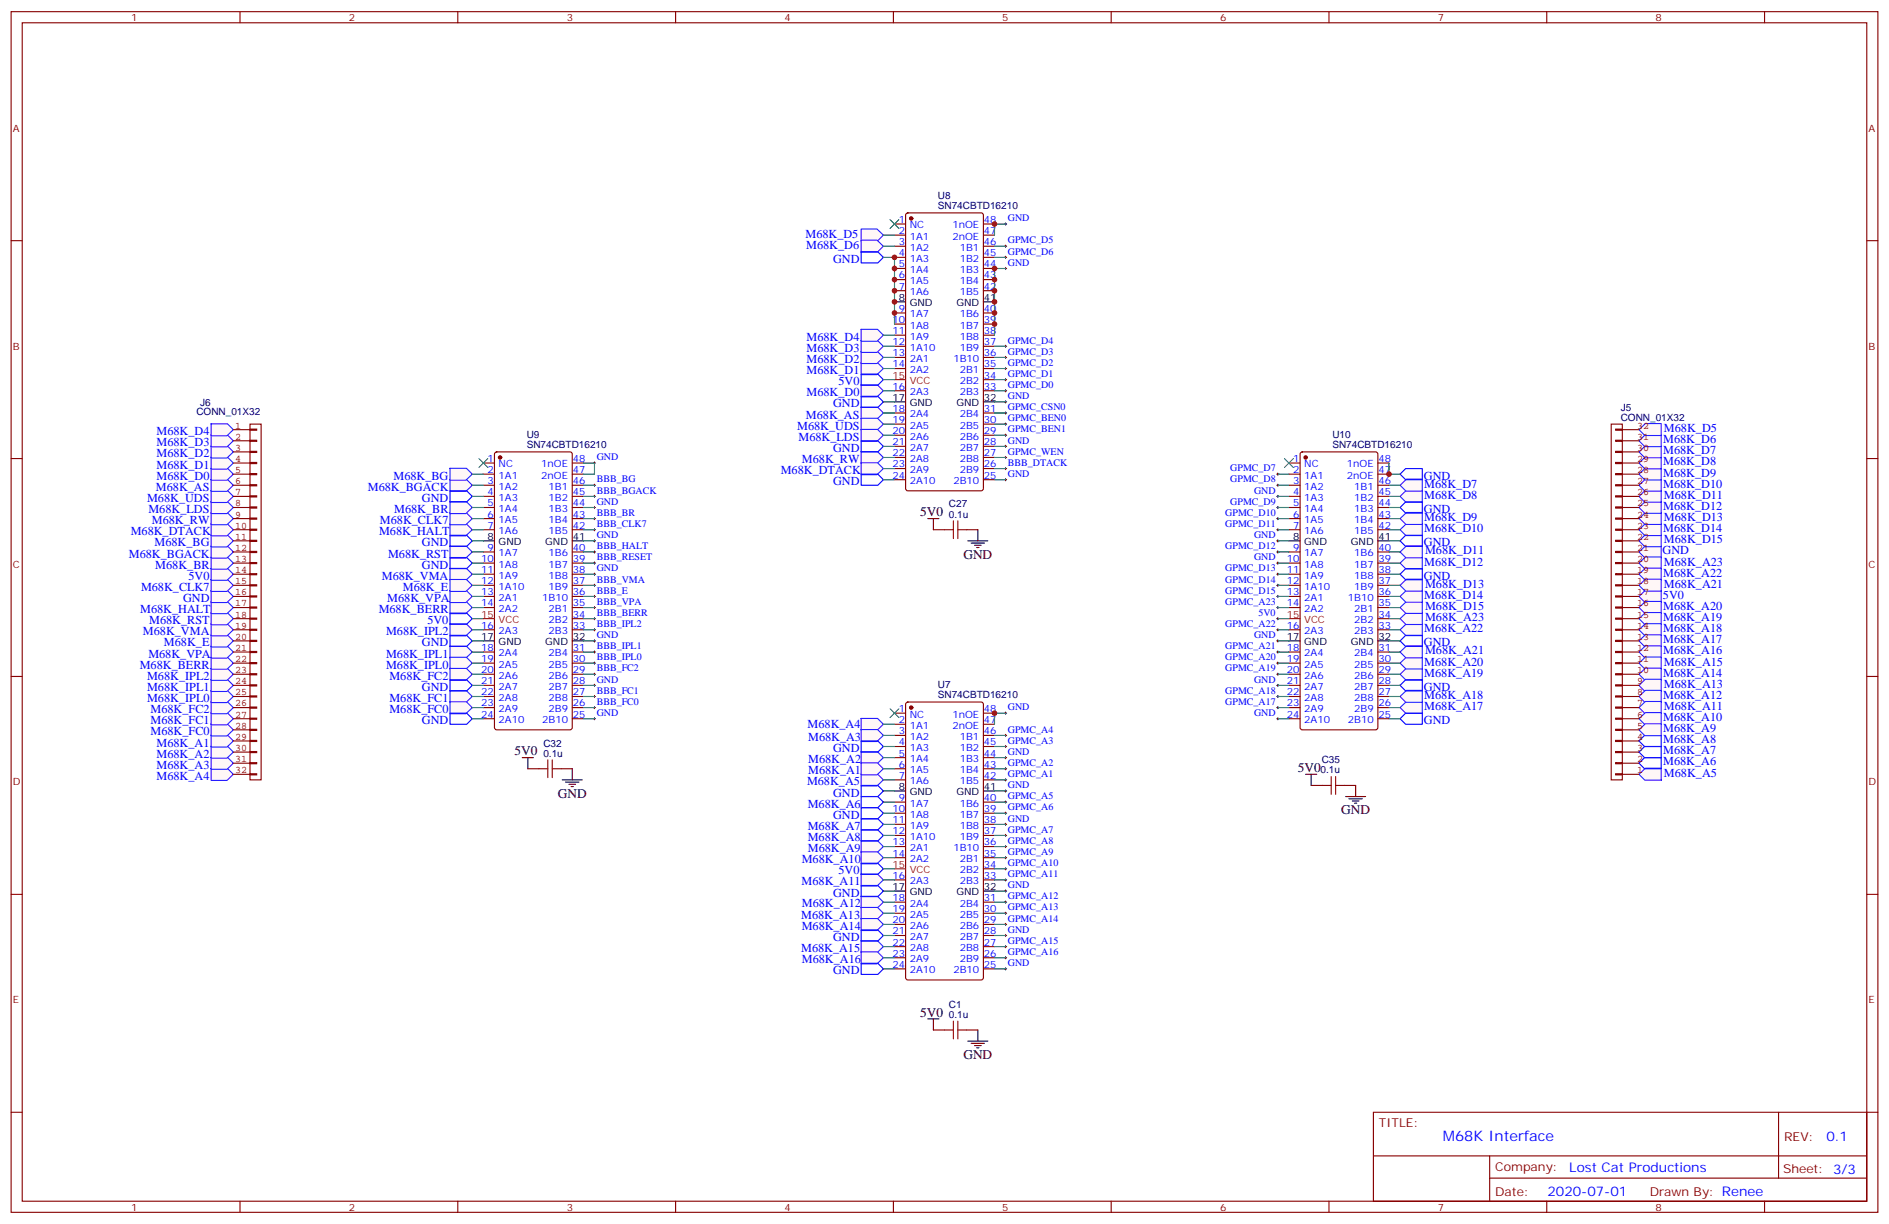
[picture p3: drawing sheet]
<svg xmlns="http://www.w3.org/2000/svg" width="600mm" height="388mm" viewBox="0 0 600 388" stroke-linecap="round" stroke-linejoin="round" font-family="sans-serif">
<defs><g id="words">
<text font-size="4.6" fill="#00f" x="458.1" y="362">M68K Interface</text>
<g font-size="4.2">
<text x="292.1" y="163.9">5V0</text>
<text x="305.9" y="177.3">GND</text>
<text x="163.3" y="239.7">5V0</text>
<text x="412" y="245">5V0</text>
<text x="177.1" y="253.1">GND</text>
<text x="425.8" y="258.4">GND</text>
<text x="292.1" y="322.6">5V0</text>
<text x="305.9" y="336">GND</text>
</g>
<g font-size="4.2" fill="#00f">
<text x="579.8" y="362.2">0.1</text>
<text x="498.2" y="371.8">Lost Cat Productions</text>
<text x="491.3" y="379.6">2020-07-01</text>
</g>
<g font-size="3.9" fill="#00f">
<text x="255.7" y="75.4">M68K_D5</text>
<text x="256" y="78.9">M68K_D6</text>
<text x="264.5" y="83.4">GND</text>
<text x="256.1" y="111.7">M68K_D3</text>
<text x="256.1" y="108.1">M68K_D4</text>
<text x="256.1" y="118.7">M68K_D1</text>
<text x="256.1" y="115.2">M68K_D2</text>
<text x="256.1" y="125.8">M68K_D0</text>
<text x="266.2" y="122.2">5V0</text>
<text x="264.5" y="129.3">GND</text>
<text x="253.1" y="136.3">M68K_UDS</text>
<text x="255.9" y="132.8">M68K_AS</text>
<text x="528.3" y="137.1">M68K_D5</text>
<text x="49.7" y="141.6">M68K_D3</text>
<text x="49.7" y="138.1">M68K_D4</text>
<text x="253.5" y="139.9">M68K_LDS</text>
<text x="264.5" y="143.4">GND</text>
<text x="528" y="140.6">M68K_D6</text>
<text x="49.7" y="148.7">M68K_D1</text>
<text x="49.7" y="145.2">M68K_D2</text>
<text x="254.6" y="146.9">M68K_RW</text>
<text x="528" y="147.7">M68K_D8</text>
<text x="528" y="144.2">M68K_D7</text>
<text x="49.5" y="155.8">M68K_AS</text>
<text x="49.7" y="152.2">M68K_D0</text>
<text x="116.8" y="155.8">M68K_BGACK</text>
<text x="124.9" y="152.2">M68K_BG</text>
<text x="247.9" y="150.5">M68K_DTACK</text>
<text x="264.5" y="154">GND</text>
<text x="452.1" y="152.2">GND</text>
<text x="452.2" y="154.7">M68K_D7</text>
<text x="528" y="154.8">M68K_D10</text>
<text x="528" y="151.2">M68K_D9</text>
<text x="46.7" y="159.3">M68K_UDS</text>
<text x="134" y="159.3">GND</text>
<text x="452.2" y="158.3">M68K_D8</text>
<text x="528" y="161.8">M68K_D12</text>
<text x="528.3" y="158.3">M68K_D11</text>
<text x="47.1" y="162.8">M68K_LDS</text>
<text x="48.2" y="166.3">M68K_RW</text>
<text x="120.6" y="166.3">M68K_CLK7</text>
<text x="125.2" y="162.8">M68K_BR</text>
<text x="452.1" y="162.8">GND</text>
<text x="452.2" y="165.3">M68K_D9</text>
<text x="528.3" y="165.3">M68K_D13</text>
<text x="41.5" y="169.9">M68K_DTACK</text>
<text x="49.1" y="173.4">M68K_BG</text>
<text x="120.3" y="169.9">M68K_HALT</text>
<text x="134" y="173.4">GND</text>
<text x="452.1" y="173.4">GND</text>
<text x="452.2" y="168.9">M68K_D10</text>
<text x="528" y="168.9">M68K_D14</text>
<text x="528.3" y="172.4">M68K_D15</text>
<text x="40.9" y="176.9">M68K_BGACK</text>
<text x="123.2" y="176.9">M68K_RST</text>
<text x="452.2" y="179.5">M68K_D12</text>
<text x="452.4" y="175.9">M68K_D11</text>
<text x="527.8" y="175.9">GND</text>
<text x="528.3" y="179.5">M68K_A23</text>
<text x="49.3" y="180.4">M68K_BR</text>
<text x="59.8" y="184">5V0</text>
<text x="121.2" y="184">M68K_VMA</text>
<text x="134" y="180.4">GND</text>
<text x="452.1" y="184">GND</text>
<text x="528" y="183">M68K_A22</text>
<text x="44.8" y="187.5">M68K_CLK7</text>
<text x="58.1" y="191">GND</text>
<text x="122.9" y="191">M68K_VPA</text>
<text x="127.9" y="187.5">M68K_E</text>
<text x="452.2" y="190">M68K_D14</text>
<text x="452.4" y="186.5">M68K_D13</text>
<text x="528" y="190">5V0</text>
<text x="528.3" y="186.5">M68K_A21</text>
<text x="44.5" y="194.6">M68K_HALT</text>
<text x="120.2" y="194.6">M68K_BERR</text>
<text x="452.4" y="197.1">M68K_A23</text>
<text x="452.4" y="193.6">M68K_D15</text>
<text x="528" y="193.6">M68K_A20</text>
<text x="528" y="197.1">M68K_A19</text>
<text x="45.4" y="201.6">M68K_VMA</text>
<text x="47.4" y="198.1">M68K_RST</text>
<text x="122.6" y="201.6">M68K_IPL2</text>
<text x="135.7" y="198.1">5V0</text>
<text x="452.2" y="200.6">M68K_A22</text>
<text x="528" y="200.6">M68K_A18</text>
<text x="47.1" y="208.7">M68K_VPA</text>
<text x="52.1" y="205.1">M68K_E</text>
<text x="122.6" y="208.7">M68K_IPL1</text>
<text x="134" y="205.1">GND</text>
<text x="452.1" y="205.1">GND</text>
<text x="452.4" y="207.7">M68K_A21</text>
<text x="528" y="204.1">M68K_A17</text>
<text x="528" y="207.7">M68K_A16</text>
<text x="44.4" y="212.2">M68K_BERR</text>
<text x="46.7" y="215.7">M68K_IPL2</text>
<text x="122.6" y="212.2">M68K_IPL0</text>
<text x="123.6" y="215.7">M68K_FC2</text>
<text x="452.2" y="214.7">M68K_A19</text>
<text x="452.2" y="211.2">M68K_A20</text>
<text x="528" y="214.7">M68K_A14</text>
<text x="528.3" y="211.2">M68K_A15</text>
<text x="46.7" y="219.3">M68K_IPL1</text>
<text x="134" y="219.3">GND</text>
<text x="452.1" y="219.3">GND</text>
<text x="452.2" y="221.8">M68K_A18</text>
<text x="528" y="221.8">M68K_A12</text>
<text x="528.3" y="218.3">M68K_A13</text>
<text x="46.7" y="222.8">M68K_IPL0</text>
<text x="47.8" y="226.3">M68K_FC2</text>
<text x="123.6" y="222.8">M68K_FC1</text>
<text x="123.6" y="226.3">M68K_FC0</text>
<text x="452.2" y="225.3">M68K_A17</text>
<text x="528.3" y="225.3">M68K_A11</text>
<text x="47.8" y="233.4">M68K_FC0</text>
<text x="47.8" y="229.8">M68K_FC1</text>
<text x="134" y="229.8">GND</text>
<text x="256.4" y="231.1">M68K_A4</text>
<text x="452.1" y="229.8">GND</text>
<text x="528" y="228.8">M68K_A10</text>
<text x="528" y="232.4">M68K_A9</text>
<text x="49.7" y="236.9">M68K_A1</text>
<text x="256.6" y="235.1">M68K_A3</text>
<text x="264.5" y="238.7">GND</text>
<text x="528" y="239.4">M68K_A7</text>
<text x="528" y="235.8">M68K_A8</text>
<text x="49.7" y="243.9">M68K_A3</text>
<text x="49.7" y="240.4">M68K_A2</text>
<text x="256.6" y="245.7">M68K_A1</text>
<text x="256.6" y="242.2">M68K_A2</text>
<text x="528" y="242.9">M68K_A6</text>
<text x="49.7" y="247.5">M68K_A4</text>
<text x="256.2" y="249.2">M68K_A5</text>
<text x="528.3" y="246.5">M68K_A5</text>
<text x="256.4" y="256.3">M68K_A6</text>
<text x="264.5" y="252.8">GND</text>
<text x="256.4" y="263.3">M68K_A7</text>
<text x="264.5" y="259.8">GND</text>
<text x="256.5" y="266.9">M68K_A8</text>
<text x="254.5" y="273.9">M68K_A10</text>
<text x="256.5" y="270.3">M68K_A9</text>
<text x="254.5" y="280.9">M68K_A11</text>
<text x="266.2" y="277.5">5V0</text>
<text x="254.6" y="288">M68K_A12</text>
<text x="264.5" y="284.5">GND</text>
<text x="254.3" y="291.5">M68K_A13</text>
<text x="254.5" y="295">M68K_A14</text>
<text x="264.5" y="298.6">GND</text>
<text x="254.3" y="302.1">M68K_A15</text>
<text x="254.6" y="305.6">M68K_A16</text>
<text x="264.5" y="309.2">GND</text>
</g>
<g font-size="3.9" fill="#800">
<text x="437.8" y="357.5">TITLE:</text>
<text x="566.4" y="362.2">REV:</text>
<text x="474.7" y="371.7">Company:</text>
<text x="566.1" y="372.4">Sheet: 3/3</text>
<text x="474.7" y="379.4">Date:</text>
<text x="523.7" y="379.5">Drawn By: Renee</text>
</g>
<g font-size="3.2" fill="#800">
<text x="41.6" y="6.7">1</text>
<text x="110.8" y="6.7">2</text>
<text x="179.9" y="6.7">3</text>
<text x="249.1" y="6.7">4</text>
<text x="318.2" y="6.7">5</text>
<text x="387.3" y="6.7">6</text>
<text x="456.5" y="6.7">7</text>
<text x="525.6" y="6.7">8</text>
<text x="4.1" y="41.8">A</text>
<text x="593.2" y="41.8">A</text>
<text x="4.1" y="110.9">B</text>
<text x="593.2" y="110.9">B</text>
<text x="4.1" y="180.1">C</text>
<text x="593.2" y="180.1">C</text>
<text x="4.1" y="249.2">D</text>
<text x="593.2" y="249.2">D</text>
<text x="4.1" y="318.4">E</text>
<text x="593.2" y="318.4">E</text>
<text x="41.6" y="384.2">1</text>
<text x="110.8" y="384.2">2</text>
<text x="179.9" y="384.2">3</text>
<text x="249.1" y="384.2">4</text>
<text x="318.2" y="384.2">5</text>
<text x="387.3" y="384.2">6</text>
<text x="456.5" y="384.2">7</text>
<text x="525.6" y="384.2">8</text>
</g>
<g font-size="3.2" fill="#000080">
<text x="297.8" y="63.2">U8</text>
<text x="297.8" y="66.4">SN74CBTD16210</text>
<text x="62.3" y="131.8">CONN_01X32</text>
<text x="63.5" y="128.8">J6</text>
<text x="514.6" y="130.4">J5</text>
<text x="514.5" y="133.5">CONN_01X32</text>
<text x="167.2" y="142.3">SN74CBTD16210</text>
<text x="167.2" y="139">U9</text>
<text x="423" y="142.3">SN74CBTD16210</text>
<text x="423" y="139">U10</text>
<text x="301.3" y="161">C27</text>
<text x="301.3" y="164.2">0.1u</text>
<text x="297.8" y="221.7">SN74CBTD16210</text>
<text x="297.8" y="218.4">U7</text>
<text x="172.5" y="236.9">C32</text>
<text x="172.5" y="240.1">0.1u</text>
<text x="419.3" y="245.4">0.1u</text>
<text x="419.6" y="242.2">C35</text>
<text x="301.3" y="323">0.1u</text>
<text x="301.3" y="319.8">C1</text>
</g>
<g font-size="3.2" fill="#00f">
<text x="285.3" y="70.7">1</text>
<text x="312.4" y="70.7">48</text>
<text x="320" y="70.2">GND</text>
<text x="285.3" y="74.3">2</text>
<text x="285.3" y="77.8">3</text>
<text x="288.8" y="72.5">NC</text>
<text x="288.8" y="76">1A1</text>
<text x="302.4" y="76">2nOE</text>
<text x="302.4" y="72.5">1nOE</text>
<text x="312.4" y="77.8">46</text>
<text x="312.4" y="74.3">47</text>
<text x="320" y="77.3">GPMC_D5</text>
<text x="285.3" y="81.3">4</text>
<text x="288.8" y="79.6">1A2</text>
<text x="288.8" y="83.1">1A3</text>
<text x="304.7" y="83.1">1B2</text>
<text x="304.7" y="79.6">1B1</text>
<text x="312.4" y="81.3">45</text>
<text x="320" y="80.8">GPMC_D6</text>
<text x="285.3" y="84.8">5</text>
<text x="285.3" y="88.4">6</text>
<text x="288.8" y="86.6">1A4</text>
<text x="304.7" y="86.6">1B3</text>
<text x="312.4" y="88.4">43</text>
<text x="312.4" y="84.8">44</text>
<text x="320" y="84.3">GND</text>
<text x="285.3" y="91.9">7</text>
<text x="288.8" y="90.1">1A5</text>
<text x="288.8" y="93.7">1A6</text>
<text x="304.7" y="93.7">1B5</text>
<text x="304.7" y="90.1">1B4</text>
<text x="312.4" y="91.9">42</text>
<text x="285.3" y="99">9</text>
<text x="288.8" y="100.7">1A7</text>
<text x="304.7" y="100.7">1B6</text>
<text x="312.4" y="99">40</text>
<text x="283.3" y="102.5">10</text>
<text x="283.3" y="106">11</text>
<text x="288.8" y="104.2">1A8</text>
<text x="288.8" y="107.8">1A9</text>
<text x="304.7" y="107.8">1B8</text>
<text x="304.7" y="104.2">1B7</text>
<text x="312.4" y="106">38</text>
<text x="312.4" y="102.5">39</text>
<text x="283.3" y="109.5">12</text>
<text x="283.3" y="113.1">13</text>
<text x="288.8" y="111.3">1A10</text>
<text x="304.7" y="111.3">1B9</text>
<text x="312.4" y="113.1">36</text>
<text x="312.4" y="109.5">37</text>
<text x="320" y="112.5">GPMC_D3</text>
<text x="320" y="109">GPMC_D4</text>
<text x="283.3" y="116.6">14</text>
<text x="288.8" y="114.8">2A1</text>
<text x="288.8" y="118.4">2A2</text>
<text x="302.7" y="114.8">1B10</text>
<text x="304.7" y="118.4">2B1</text>
<text x="312.4" y="116.6">35</text>
<text x="320" y="119.6">GPMC_D1</text>
<text x="320" y="116.1">GPMC_D2</text>
<text x="283.3" y="123.6">16</text>
<text x="288.8" y="125.4">2A3</text>
<text x="304.7" y="125.4">2B3</text>
<text x="304.7" y="121.9">2B2</text>
<text x="312.4" y="123.6">33</text>
<text x="312.4" y="120.1">34</text>
<text x="320" y="123.1">GPMC_D0</text>
<text x="283.3" y="130.7">18</text>
<text x="312.4" y="130.7">31</text>
<text x="320" y="130.2">GPMC_CSN0</text>
<text x="320" y="126.6">GND</text>
<text x="283.3" y="134.2">19</text>
<text x="283.3" y="137.8">20</text>
<text x="288.8" y="132.5">2A4</text>
<text x="288.8" y="136">2A5</text>
<text x="304.7" y="136">2B5</text>
<text x="304.7" y="132.5">2B4</text>
<text x="312.4" y="137.8">29</text>
<text x="312.4" y="134.2">30</text>
<text x="320" y="133.7">GPMC_BEN0</text>
<text x="320" y="137.2">GPMC_BEN1</text>
<text x="283.3" y="141.3">21</text>
<text x="288.8" y="139.5">2A6</text>
<text x="288.8" y="143.1">2A7</text>
<text x="304.7" y="143.1">2B7</text>
<text x="304.7" y="139.5">2B6</text>
<text x="312.4" y="141.3">28</text>
<text x="320" y="140.8">GND</text>
<text x="154.8" y="146.6">1</text>
<text x="158.3" y="148.3">NC</text>
<text x="171.8" y="148.3">1nOE</text>
<text x="181.9" y="146.6">48</text>
<text x="189.4" y="146">GND</text>
<text x="283.3" y="144.8">22</text>
<text x="283.3" y="148.3">23</text>
<text x="288.8" y="146.6">2A8</text>
<text x="304.7" y="146.6">2B8</text>
<text x="312.4" y="148.3">26</text>
<text x="312.4" y="144.8">27</text>
<text x="320" y="144.3">GPMC_WEN</text>
<text x="320" y="147.8">BBB_DTACK</text>
<text x="390.6" y="149.6">GPMC_D7</text>
<text x="410.6" y="146.6">1</text>
<text x="414.1" y="148.3">NC</text>
<text x="427.6" y="148.3">1nOE</text>
<text x="437.6" y="146.6">48</text>
<text x="154.8" y="150.1">2</text>
<text x="154.8" y="153.6">3</text>
<text x="158.3" y="151.9">1A1</text>
<text x="158.3" y="155.4">1A2</text>
<text x="171.8" y="151.9">2nOE</text>
<text x="174.2" y="155.4">1B1</text>
<text x="181.9" y="153.6">46</text>
<text x="181.9" y="150.1">47</text>
<text x="189.4" y="153.1">BBB_BG</text>
<text x="283.3" y="151.9">24</text>
<text x="288.8" y="150.1">2A9</text>
<text x="288.8" y="153.6">2A10</text>
<text x="302.7" y="153.6">2B10</text>
<text x="304.7" y="150.1">2B9</text>
<text x="312.4" y="151.9">25</text>
<text x="320" y="151.3">GND</text>
<text x="390.6" y="153.1">GPMC_D8</text>
<text x="410.6" y="150.1">2</text>
<text x="410.6" y="153.6">3</text>
<text x="414.1" y="151.9">1A1</text>
<text x="414.1" y="155.4">1A2</text>
<text x="427.6" y="151.9">2nOE</text>
<text x="429.9" y="155.4">1B1</text>
<text x="437.6" y="153.6">46</text>
<text x="437.6" y="150.1">47</text>
<text x="154.8" y="157.2">4</text>
<text x="154.8" y="160.7">5</text>
<text x="158.3" y="158.9">1A3</text>
<text x="174.2" y="158.9">1B2</text>
<text x="181.9" y="160.7">44</text>
<text x="181.9" y="157.2">45</text>
<text x="189.4" y="156.6">BBB_BGACK</text>
<text x="189.4" y="160.2">GND</text>
<text x="390.6" y="160.2">GPMC_D9</text>
<text x="398.1" y="156.6">GND</text>
<text x="410.6" y="157.2">4</text>
<text x="410.6" y="160.7">5</text>
<text x="414.1" y="158.9">1A3</text>
<text x="429.9" y="158.9">1B2</text>
<text x="437.6" y="160.7">44</text>
<text x="437.6" y="157.2">45</text>
<text x="154.8" y="164.2">6</text>
<text x="154.8" y="167.7">7</text>
<text x="158.3" y="162.5">1A4</text>
<text x="158.3" y="166">1A5</text>
<text x="174.2" y="166">1B4</text>
<text x="174.2" y="162.5">1B3</text>
<text x="181.9" y="167.7">42</text>
<text x="181.9" y="164.2">43</text>
<text x="189.4" y="163.7">BBB_BR</text>
<text x="189.4" y="167.2">BBB_CLK7</text>
<text x="389" y="163.7">GPMC_D10</text>
<text x="389" y="167.2">GPMC_D11</text>
<text x="410.6" y="164.2">6</text>
<text x="410.6" y="167.7">7</text>
<text x="414.1" y="162.5">1A4</text>
<text x="414.1" y="166">1A5</text>
<text x="429.9" y="166">1B4</text>
<text x="429.9" y="162.5">1B3</text>
<text x="437.6" y="167.7">42</text>
<text x="437.6" y="164.2">43</text>
<text x="158.3" y="169.5">1A6</text>
<text x="174.2" y="169.5">1B5</text>
<text x="189.4" y="170.7">GND</text>
<text x="398.1" y="170.7">GND</text>
<text x="414.1" y="169.5">1A6</text>
<text x="429.9" y="169.5">1B5</text>
<text x="152.8" y="178.3">10</text>
<text x="154.8" y="174.8">9</text>
<text x="158.3" y="176.6">1A7</text>
<text x="174.2" y="176.6">1B6</text>
<text x="181.9" y="178.3">39</text>
<text x="181.9" y="174.8">40</text>
<text x="189.4" y="174.3">BBB_HALT</text>
<text x="189.4" y="177.8">BBB_RESET</text>
<text x="389" y="174.3">GPMC_D12</text>
<text x="398.1" y="177.8">GND</text>
<text x="408.5" y="178.3">10</text>
<text x="410.6" y="174.8">9</text>
<text x="414.1" y="176.6">1A7</text>
<text x="429.9" y="176.6">1B6</text>
<text x="437.6" y="178.3">39</text>
<text x="437.6" y="174.8">40</text>
<text x="152.8" y="181.9">11</text>
<text x="152.8" y="185.4">12</text>
<text x="158.3" y="180.1">1A8</text>
<text x="158.3" y="183.6">1A9</text>
<text x="174.2" y="183.6">1B8</text>
<text x="174.2" y="180.1">1B7</text>
<text x="181.9" y="185.4">37</text>
<text x="181.9" y="181.9">38</text>
<text x="189.4" y="184.9">BBB_VMA</text>
<text x="189.4" y="181.3">GND</text>
<text x="389" y="181.3">GPMC_D13</text>
<text x="389" y="184.9">GPMC_D14</text>
<text x="408.5" y="181.9">11</text>
<text x="408.5" y="185.4">12</text>
<text x="414.1" y="180.1">1A8</text>
<text x="414.1" y="183.6">1A9</text>
<text x="429.9" y="183.6">1B8</text>
<text x="429.9" y="180.1">1B7</text>
<text x="437.6" y="185.4">37</text>
<text x="437.6" y="181.9">38</text>
<text x="152.8" y="188.9">13</text>
<text x="158.3" y="187.1">1A10</text>
<text x="158.3" y="190.7">2A1</text>
<text x="172.2" y="190.7">1B10</text>
<text x="174.2" y="187.1">1B9</text>
<text x="181.9" y="188.9">36</text>
<text x="189.4" y="188.4">BBB_E</text>
<text x="189.4" y="191.9">BBB_VPA</text>
<text x="389" y="191.9">GPMC_A23</text>
<text x="389" y="188.4">GPMC_D15</text>
<text x="408.5" y="188.9">13</text>
<text x="414.1" y="187.1">1A10</text>
<text x="414.1" y="190.7">2A1</text>
<text x="427.9" y="190.7">1B10</text>
<text x="429.9" y="187.1">1B9</text>
<text x="437.6" y="188.9">36</text>
<text x="152.8" y="192.4">14</text>
<text x="158.3" y="194.2">2A2</text>
<text x="174.2" y="197.7">2B2</text>
<text x="174.2" y="194.2">2B1</text>
<text x="181.9" y="196">34</text>
<text x="181.9" y="192.4">35</text>
<text x="189.4" y="195.4">BBB_BERR</text>
<text x="399.5" y="195.4">5V0</text>
<text x="408.5" y="192.4">14</text>
<text x="414.1" y="194.2">2A2</text>
<text x="429.9" y="197.7">2B2</text>
<text x="429.9" y="194.2">2B1</text>
<text x="437.6" y="196">34</text>
<text x="437.6" y="192.4">35</text>
<text x="152.8" y="199.5">16</text>
<text x="158.3" y="201.3">2A3</text>
<text x="174.2" y="201.3">2B3</text>
<text x="181.9" y="199.5">33</text>
<text x="189.4" y="199">BBB_IPL2</text>
<text x="189.4" y="202.5">GND</text>
<text x="389" y="199">GPMC_A22</text>
<text x="398.1" y="202.5">GND</text>
<text x="408.5" y="199.5">16</text>
<text x="414.1" y="201.3">2A3</text>
<text x="429.9" y="201.3">2B3</text>
<text x="437.6" y="199.5">33</text>
<text x="152.8" y="206.6">18</text>
<text x="158.3" y="208.3">2A4</text>
<text x="174.2" y="208.3">2B4</text>
<text x="181.9" y="206.6">31</text>
<text x="189.4" y="206">BBB_IPL1</text>
<text x="189.4" y="209.5">BBB_IPL0</text>
<text x="389" y="209.5">GPMC_A20</text>
<text x="389" y="206">GPMC_A21</text>
<text x="408.5" y="206.6">18</text>
<text x="414.1" y="208.3">2A4</text>
<text x="429.9" y="208.3">2B4</text>
<text x="437.6" y="206.6">31</text>
<text x="152.8" y="210.1">19</text>
<text x="152.8" y="213.6">20</text>
<text x="158.3" y="211.8">2A5</text>
<text x="158.3" y="215.4">2A6</text>
<text x="174.2" y="215.4">2B6</text>
<text x="174.2" y="211.8">2B5</text>
<text x="181.9" y="213.6">29</text>
<text x="181.9" y="210.1">30</text>
<text x="189.4" y="213.1">BBB_FC2</text>
<text x="389" y="213.1">GPMC_A19</text>
<text x="408.5" y="210.1">19</text>
<text x="408.5" y="213.6">20</text>
<text x="414.1" y="211.8">2A5</text>
<text x="414.1" y="215.4">2A6</text>
<text x="429.9" y="215.4">2B6</text>
<text x="429.9" y="211.8">2B5</text>
<text x="437.6" y="213.6">29</text>
<text x="437.6" y="210.1">30</text>
<text x="152.8" y="217.1">21</text>
<text x="152.8" y="220.7">22</text>
<text x="158.3" y="218.9">2A7</text>
<text x="174.2" y="218.9">2B7</text>
<text x="181.9" y="220.7">27</text>
<text x="181.9" y="217.1">28</text>
<text x="189.4" y="220.1">BBB_FC1</text>
<text x="189.4" y="216.6">GND</text>
<text x="389" y="220.1">GPMC_A18</text>
<text x="398.1" y="216.6">GND</text>
<text x="408.5" y="217.1">21</text>
<text x="408.5" y="220.7">22</text>
<text x="414.1" y="218.9">2A7</text>
<text x="429.9" y="218.9">2B7</text>
<text x="437.6" y="220.7">27</text>
<text x="437.6" y="217.1">28</text>
<text x="152.8" y="224.2">23</text>
<text x="152.8" y="227.7">24</text>
<text x="158.3" y="222.4">2A8</text>
<text x="158.3" y="226">2A9</text>
<text x="174.2" y="226">2B9</text>
<text x="174.2" y="222.4">2B8</text>
<text x="181.9" y="227.7">25</text>
<text x="181.9" y="224.2">26</text>
<text x="189.4" y="223.7">BBB_FC0</text>
<text x="189.4" y="227.2">GND</text>
<text x="285.3" y="226">1</text>
<text x="288.8" y="227.7">NC</text>
<text x="302.4" y="227.7">1nOE</text>
<text x="312.4" y="226">48</text>
<text x="320" y="225.4">GND</text>
<text x="389" y="223.7">GPMC_A17</text>
<text x="398.1" y="227.2">GND</text>
<text x="408.5" y="224.2">23</text>
<text x="408.5" y="227.7">24</text>
<text x="414.1" y="222.4">2A8</text>
<text x="414.1" y="226">2A9</text>
<text x="429.9" y="226">2B9</text>
<text x="429.9" y="222.4">2B8</text>
<text x="437.6" y="227.7">25</text>
<text x="437.6" y="224.2">26</text>
<text x="158.3" y="229.5">2A10</text>
<text x="172.2" y="229.5">2B10</text>
<text x="285.3" y="229.5">2</text>
<text x="285.3" y="233">3</text>
<text x="288.8" y="231.2">1A1</text>
<text x="302.4" y="231.2">2nOE</text>
<text x="312.4" y="233">46</text>
<text x="312.4" y="229.5">47</text>
<text x="320" y="232.5">GPMC_A4</text>
<text x="414.1" y="229.5">2A10</text>
<text x="427.9" y="229.5">2B10</text>
<text x="285.3" y="236.5">4</text>
<text x="288.8" y="234.8">1A2</text>
<text x="288.8" y="238.3">1A3</text>
<text x="304.7" y="238.3">1B2</text>
<text x="304.7" y="234.8">1B1</text>
<text x="312.4" y="236.5">45</text>
<text x="320" y="236">GPMC_A3</text>
<text x="320" y="239.5">GND</text>
<text x="285.3" y="240.1">5</text>
<text x="285.3" y="243.6">6</text>
<text x="288.8" y="241.8">1A4</text>
<text x="288.8" y="245.4">1A5</text>
<text x="304.7" y="245.4">1B4</text>
<text x="304.7" y="241.8">1B3</text>
<text x="312.4" y="243.6">43</text>
<text x="312.4" y="240.1">44</text>
<text x="320" y="243.1">GPMC_A2</text>
<text x="285.3" y="247.1">7</text>
<text x="288.8" y="248.9">1A6</text>
<text x="304.7" y="248.9">1B5</text>
<text x="312.4" y="247.1">42</text>
<text x="320" y="246.6">GPMC_A1</text>
<text x="320" y="250.1">GND</text>
<text x="283.3" y="257.7">10</text>
<text x="285.3" y="254.2">9</text>
<text x="288.8" y="255.9">1A7</text>
<text x="304.7" y="255.9">1B6</text>
<text x="312.4" y="257.7">39</text>
<text x="312.4" y="254.2">40</text>
<text x="320" y="253.6">GPMC_A5</text>
<text x="320" y="257.2">GPMC_A6</text>
<text x="283.3" y="261.2">11</text>
<text x="288.8" y="259.5">1A8</text>
<text x="288.8" y="263">1A9</text>
<text x="304.7" y="263">1B8</text>
<text x="304.7" y="259.5">1B7</text>
<text x="312.4" y="261.2">38</text>
<text x="320" y="260.7">GND</text>
<text x="283.3" y="264.8">12</text>
<text x="283.3" y="268.3">13</text>
<text x="288.8" y="266.5">1A10</text>
<text x="304.7" y="266.5">1B9</text>
<text x="312.4" y="268.3">36</text>
<text x="312.4" y="264.8">37</text>
<text x="320" y="264.2">GPMC_A7</text>
<text x="320" y="267.8">GPMC_A8</text>
<text x="283.3" y="271.8">14</text>
<text x="288.8" y="270.1">2A1</text>
<text x="288.8" y="273.6">2A2</text>
<text x="302.7" y="270.1">1B10</text>
<text x="304.7" y="273.6">2B1</text>
<text x="312.4" y="275.3">34</text>
<text x="312.4" y="271.8">35</text>
<text x="320" y="271.3">GPMC_A9</text>
<text x="320" y="274.8">GPMC_A10</text>
<text x="283.3" y="278.9">16</text>
<text x="288.8" y="280.6">2A3</text>
<text x="304.7" y="280.6">2B3</text>
<text x="304.7" y="277.1">2B2</text>
<text x="312.4" y="278.9">33</text>
<text x="320" y="278.3">GPMC_A11</text>
<text x="320" y="281.9">GND</text>
<text x="283.3" y="285.9">18</text>
<text x="288.8" y="287.7">2A4</text>
<text x="304.7" y="287.7">2B4</text>
<text x="312.4" y="285.9">31</text>
<text x="320" y="285.4">GPMC_A12</text>
<text x="283.3" y="289.5">19</text>
<text x="283.3" y="293">20</text>
<text x="288.8" y="291.2">2A5</text>
<text x="304.7" y="291.2">2B5</text>
<text x="312.4" y="293">29</text>
<text x="312.4" y="289.5">30</text>
<text x="320" y="288.9">GPMC_A13</text>
<text x="320" y="292.5">GPMC_A14</text>
<text x="283.3" y="296.5">21</text>
<text x="288.8" y="294.7">2A6</text>
<text x="288.8" y="298.3">2A7</text>
<text x="304.7" y="298.3">2B7</text>
<text x="304.7" y="294.7">2B6</text>
<text x="312.4" y="296.5">28</text>
<text x="320" y="299.5">GPMC_A15</text>
<text x="320" y="296">GND</text>
<text x="283.3" y="300">22</text>
<text x="283.3" y="303.6">23</text>
<text x="288.8" y="301.8">2A8</text>
<text x="288.8" y="305.3">2A9</text>
<text x="304.7" y="305.3">2B9</text>
<text x="304.7" y="301.8">2B8</text>
<text x="312.4" y="303.6">26</text>
<text x="312.4" y="300">27</text>
<text x="320" y="303">GPMC_A16</text>
<text x="283.3" y="307.1">24</text>
<text x="288.8" y="308.9">2A10</text>
<text x="302.7" y="308.9">2B10</text>
<text x="312.4" y="307.1">25</text>
<text x="320" y="306.6">GND</text>
</g>
<g font-size="3.2">
<text x="285.3" y="95.4">8</text>
<text x="312.4" y="95.4">41</text>
<text x="288.8" y="97.2">GND</text>
<text x="303.6" y="97.2">GND</text>
<text x="283.3" y="127.2">17</text>
<text x="288.8" y="128.9">GND</text>
<text x="303.6" y="128.9">GND</text>
<text x="312.4" y="127.2">32</text>
<text x="154.8" y="171.3">8</text>
<text x="158.3" y="173">GND</text>
<text x="173.1" y="173">GND</text>
<text x="181.9" y="171.3">41</text>
<text x="410.6" y="171.3">8</text>
<text x="414.1" y="173">GND</text>
<text x="428.9" y="173">GND</text>
<text x="437.6" y="171.3">41</text>
<text x="152.8" y="203">17</text>
<text x="181.9" y="203">32</text>
<text x="408.5" y="203">17</text>
<text x="437.6" y="203">32</text>
<text x="158.3" y="204.8">GND</text>
<text x="173.1" y="204.8">GND</text>
<text x="414.1" y="204.8">GND</text>
<text x="428.9" y="204.8">GND</text>
<text x="285.3" y="250.6">8</text>
<text x="312.4" y="250.6">41</text>
<text x="288.8" y="252.4">GND</text>
<text x="303.6" y="252.4">GND</text>
<text x="283.3" y="282.4">17</text>
<text x="288.8" y="284.2">GND</text>
<text x="303.6" y="284.2">GND</text>
<text x="312.4" y="282.4">32</text>
</g>
<g font-size="3.2" fill="#f00">
<text x="283.3" y="120.1">15</text>
<text x="288.8" y="121.9">VCC</text>
<text x="152.8" y="196">15</text>
<text x="158.3" y="197.7">VCC</text>
<text x="408.5" y="196">15</text>
<text x="414.1" y="197.7">VCC</text>
<text x="283.3" y="275.3">15</text>
<text x="288.8" y="277.1">VCC</text>
</g>
<g font-size="3.2" fill="#840000">
<text x="74.6" y="136">1</text>
<text x="519.8" y="136">32</text>
<text x="74.6" y="139.5">2</text>
<text x="74.6" y="143.1">3</text>
<text x="519.8" y="143.1">30</text>
<text x="519.8" y="139.5">31</text>
<text x="74.6" y="146.6">4</text>
<text x="519.8" y="146.6">29</text>
<text x="74.6" y="150.1">5</text>
<text x="74.6" y="153.6">6</text>
<text x="519.8" y="153.6">27</text>
<text x="519.8" y="150.1">28</text>
<text x="74.6" y="157.2">7</text>
<text x="74.6" y="160.7">8</text>
<text x="519.8" y="160.7">25</text>
<text x="519.8" y="157.2">26</text>
<text x="74.6" y="164.2">9</text>
<text x="74.6" y="167.7">10</text>
<text x="519.8" y="167.7">23</text>
<text x="519.8" y="164.2">24</text>
<text x="74.6" y="171.3">11</text>
<text x="519.8" y="171.3">22</text>
<text x="74.6" y="174.8">12</text>
<text x="74.6" y="178.3">13</text>
<text x="519.8" y="178.3">20</text>
<text x="519.8" y="174.8">21</text>
<text x="74.6" y="181.9">14</text>
<text x="74.6" y="185.4">15</text>
<text x="519.8" y="185.4">18</text>
<text x="519.8" y="181.9">19</text>
<text x="74.6" y="188.9">16</text>
<text x="519.8" y="188.9">17</text>
<text x="74.6" y="192.4">17</text>
<text x="74.6" y="196">18</text>
<text x="519.8" y="196">15</text>
<text x="519.8" y="192.4">16</text>
<text x="74.6" y="203">20</text>
<text x="74.6" y="199.5">19</text>
<text x="519.8" y="203">13</text>
<text x="519.8" y="199.5">14</text>
<text x="74.6" y="206.6">21</text>
<text x="519.8" y="206.6">12</text>
<text x="74.6" y="210.1">22</text>
<text x="74.6" y="213.6">23</text>
<text x="519.8" y="213.6">10</text>
<text x="519.8" y="210.1">11</text>
<text x="74.6" y="217.1">24</text>
<text x="74.6" y="220.7">25</text>
<text x="519.8" y="220.7">8</text>
<text x="519.8" y="217.1">9</text>
<text x="74.6" y="224.2">26</text>
<text x="74.6" y="227.7">27</text>
<text x="519.8" y="227.7">6</text>
<text x="519.8" y="224.2">7</text>
<text x="74.6" y="231.2">28</text>
<text x="519.8" y="231.2">5</text>
<text x="74.6" y="238.3">30</text>
<text x="74.6" y="234.8">29</text>
<text x="519.8" y="238.3">3</text>
<text x="519.8" y="234.8">4</text>
<text x="74.6" y="241.8">31</text>
<text x="74.6" y="245.4">32</text>
<text x="519.8" y="245.4">1</text>
<text x="519.8" y="241.8">2</text>
</g>
</g></defs>
<g fill="none" stroke="#870000" stroke-width=".35">
<path d="M3.5 3.7h592.7v381h-592.7zM7.1 7.2h585.6v374h-585.6zM76.2 3.7v3.5M145.3 3.7v3.5M214.5 3.7v3.5M283.6 3.7v3.5M352.8 3.7v3.5M421.9 3.7v3.5M491.1 3.7v3.5M560.2 3.7v3.5M3.5 76.4h3.6M592.7 76.4h3.5"/>
<path d="M3.5 145.5h3.6M592.7 145.5h3.5M3.5 214.7h3.6M592.7 214.7h3.5M3.5 283.8h3.6M592.7 283.8h3.5M3.5 353h3.6M436 353h156.7v28.2h-156.7zM564.7 353v20.9M592.7 353h3.5M436.1 366.8h156.4M472.9 373.9h119.6"/>
<path d="M472.9 366.8v14.1M76.2 381.2v3.5M145.3 381.2v3.5M214.5 381.2v3.5M283.6 381.2v3.5M352.8 381.2v3.5M421.9 381.2v3.5M491.1 381.2v3.5M560.2 381.2v3.5"/>
</g>
<path d="M520.3 245.7l2.1-1.9h5l.1 3.8h-5.3z" fill="#fff7f7" stroke="#420aff" stroke-width=".35"/>
<path d="M520.3 238.7l1.8-1.8h5.3v3.5h-5.3zM520.3 235.1l1.8-1.7h5.3v3.5h-5.3zM520.3 242.2l1.8-1.8h5.3v3.5h-5.3z" fill="none" stroke="#00f" stroke-width=".35"/>
<g fill="#fff7f7" stroke="#420aff" stroke-width=".35">
<path d="M520.3 175.2l2.1-2h5l.1 3.8h-5.3z"/>
<path d="M520.3 189.3l2.1-2h5l.1 3.8h-5.3z"/>
<path d="M520.3 171.6l2.1-1.9h5l.1 3.8h-5.3z"/>
<path d="M520.3 168.1l2.1-1.9h5l.1 3.8h-5.3z"/>
<path d="M520.3 164.6l2.1-2h5l.1 3.8h-5.3z"/>
<path d="M520.3 161l2.1-1.9h5l.1 3.8h-5.3z"/>
<path d="M520.3 157.5l2.1-1.9h5l.1 3.8h-5.3z"/>
<path d="M520.3 154l2.1-2h5l.1 3.8h-5.3z"/>
<path d="M520.3 150.5l2.1-2h5l.1 3.8h-5.3z"/>
<path d="M520.3 146.9l2.1-1.9h5l.1 3.8h-5.3z"/>
<path d="M520.3 143.4l2.1-1.9h5l.1 3.8h-5.3z"/>
<path d="M520.3 139.9l2.1-2h5l.1 3.8h-5.3z"/>
<path d="M520.3 136.3l2.1-1.9h5l.1 3.8h-5.3z"/>
<path d="M520.3 178.7l2.1-2h5l.1 3.8h-5.3z"/>
<path d="M520.3 182.2l2.1-1.9h5l.1 3.8h-5.3z"/>
<path d="M520.3 185.7l2.1-1.9h5l.1 3.8h-5.3z"/>
<path d="M520.3 192.8l2.1-1.9h5l.1 3.7h-5.3z"/>
<path d="M520.3 196.3l2.1-1.9h5l.1 3.8h-5.3z"/>
<path d="M520.3 199.8l2.1-1.9h5l.1 3.8h-5.3z"/>
<path d="M520.3 203.4l2.1-2h5l.1 3.8h-5.3z"/>
<path d="M520.3 206.9l2.1-1.9h5l.1 3.8h-5.3z"/>
<path d="M520.3 210.4l2.1-1.9h5l.1 3.8h-5.3z"/>
<path d="M520.3 214l2.1-2h5l.1 3.8h-5.3z"/>
<path d="M520.3 217.5l2.1-2h5l.1 3.8h-5.3z"/>
<path d="M520.3 221l2.1-1.9h5l.1 3.8h-5.3z"/>
<path d="M520.3 224.5l2.1-1.9h5l.1 3.8h-5.3z"/>
<path d="M520.3 228.1l2.1-2h5l.1 3.8h-5.3z"/>
<path d="M520.3 231.6l2.1-1.9h5l.1 3.8h-5.3z"/>
<path d="M66.9 243.9h5.3l1.9 1.8-2 1.9h-5.1z"/>
<path d="M66.9 240.3h5.3l1.9 1.9-2 1.9h-5.1z"/>
<path d="M66.9 236.8h5.3l1.9 1.9-2 1.9h-5.1z"/>
<path d="M66.9 233.3h5.3l1.9 1.8-2 2h-5.1z"/>
<path d="M66.9 229.7h5.3l1.9 1.9-2 1.9h-5.1z"/>
<path d="M66.9 226.2h5.3l1.9 1.9-2 1.9h-5.1z"/>
<path d="M66.9 222.7h5.3l1.9 1.8-2 2h-5.1z"/>
<path d="M66.9 219.2h5.3l1.9 1.8-2 2h-5.1z"/>
<path d="M66.9 215.6h5.3l1.9 1.9-2 1.9h-5.1z"/>
<path d="M66.9 212.1h5.3l1.9 1.9-2 1.9h-5.1z"/>
<path d="M66.9 208.6h5.3l1.9 1.8-2 2h-5.1z"/>
<path d="M66.9 205.1h5.3l1.9 1.8-2 1.9h-5.1z"/>
<path d="M66.9 201.5h5.3l1.9 1.9-2 1.9h-5.1z"/>
<path d="M66.9 198h5.3l1.9 1.8-2 2h-5.1z"/>
<path d="M66.9 194.5h5.3l1.9 1.8-2 2h-5.1z"/>
<path d="M66.9 190.9h5.3l1.9 1.9-2 1.9h-5.1z"/>
<path d="M66.9 187.4h5.3l1.9 1.9-2 1.9h-5.1z"/>
<path d="M66.9 183.9h5.3l1.9 1.8-2 2h-5.1z"/>
<path d="M66.9 180.4h5.3l1.9 1.8-2 1.9h-5.1z"/>
<path d="M66.9 176.8h5.3l1.9 1.9-2 1.9h-5.1z"/>
<path d="M66.9 173.3h5.3l1.9 1.9-2 1.9h-5.1z"/>
<path d="M66.9 169.8h5.3l1.9 1.8-2 2h-5.1z"/>
<path d="M66.9 166.2h5.3l1.9 1.9-2 1.9h-5.1z"/>
<path d="M66.9 162.7h5.3l1.9 1.9-2 1.9h-5.1z"/>
<path d="M66.9 159.2h5.3l1.9 1.8-2 2h-5.1z"/>
<path d="M66.9 155.7h5.3l1.9 1.8-2 2h-5.1z"/>
<path d="M66.9 152.1h5.3l1.9 1.9-2 1.9h-5.1z"/>
<path d="M66.9 148.6h5.3l1.9 1.9-2 1.9h-5.1z"/>
<path d="M66.9 145.1h5.3l1.9 1.8-2 2h-5.1z"/>
<path d="M66.9 141.6h5.3l1.9 1.8-2 1.9h-5.1z"/>
<path d="M66.9 138h5.3l1.9 1.9-2 1.9h-5.1z"/>
<path d="M66.9 134.5h5.3l1.9 1.8-2 2h-5.1z"/>
</g>
<g fill="none" stroke="#850000" stroke-width=".35">
<path d="M74.1 139.9h5.3M74.1 136.3h5.3M79.4 134.6h3.5v112.9h-3.5zM79.4 139.7h2.1v.4h-2.1zM79.4 136.2h2.1v.3h-2.1zM511.5 134.6h3.6v112.9h-3.6zM512.9 136.2h2.2v.3h-2.2zM512.9 139.7h2.2v.4h-2.2zM515.1 139.9h5.2M515.1 136.3h5.2M74.1 143.4h5.3M74.1 157.5h5.3"/>
<path d="M74.1 154h5.3M74.1 150.5h5.3M74.1 146.9h5.3M79.4 157.3h2.1v.4h-2.1zM79.4 153.8h2.1v.4h-2.1zM79.4 150.3h2.1v.3h-2.1zM79.4 146.8h2.1v.3h-2.1zM79.4 143.2h2.1v.4h-2.1zM512.9 143.2h2.2v.4h-2.2zM512.9 146.8h2.2v.3h-2.2zM512.9 150.3h2.2v.3h-2.2zM512.9 153.8h2.2v.4h-2.2z"/>
<path d="M512.9 157.3h2.2v.4h-2.2zM515.1 143.4h5.2M515.1 157.5h5.2M515.1 154h5.2M515.1 150.5h5.2M515.1 146.9h5.2M74.1 178.7h5.3M74.1 175.2h5.3M74.1 171.6h5.3M74.1 168.1h5.3M74.1 164.6h5.3M74.1 161h5.3"/>
<path d="M79.4 178.5h2.1v.4h-2.1zM79.4 175h2.1v.3h-2.1zM79.4 171.4h2.1v.4h-2.1zM79.4 167.9h2.1v.4h-2.1zM79.4 164.4h2.1v.3h-2.1zM79.4 160.9h2.1v.3h-2.1zM512.9 160.9h2.2v.3h-2.2zM512.9 164.4h2.2v.3h-2.2zM512.9 167.9h2.2v.4h-2.2zM512.9 171.4h2.2v.4h-2.2zM512.9 175h2.2v.3h-2.2zM512.9 178.5h2.2v.4h-2.2z"/>
<path d="M515.1 178.7h5.2M515.1 175.2h5.2M515.1 171.6h5.2M515.1 168.1h5.2M515.1 164.6h5.2M515.1 161h5.2M74.1 199.8h5.3M74.1 196.3h5.3M74.1 192.8h5.3M74.1 189.3h5.3M74.1 185.7h5.3M74.1 182.2h5.3"/>
<path d="M79.4 199.7h2.1v.3h-2.1zM79.4 196.1h2.1v.4h-2.1zM79.4 192.6h2.1v.4h-2.1zM79.4 189.1h2.1v.3h-2.1zM79.4 185.6h2.1v.3h-2.1zM79.4 182h2.1v.4h-2.1zM512.9 182h2.2v.4h-2.2zM512.9 185.6h2.2v.3h-2.2zM512.9 189.1h2.2v.3h-2.2zM512.9 192.6h2.2v.4h-2.2zM512.9 196.1h2.2v.4h-2.2zM512.9 199.7h2.2v.3h-2.2z"/>
<path d="M515.1 199.8h5.2M515.1 196.3h5.2M515.1 192.8h5.2M515.1 189.3h5.2M515.1 185.7h5.2M515.1 182.2h5.2M74.1 217.5h5.3M74.1 214h5.3M74.1 210.4h5.3M74.1 206.9h5.3M74.1 203.4h5.3M79.4 217.3h2.1v.4h-2.1z"/>
<path d="M79.4 213.8h2.1v.3h-2.1zM79.4 210.3h2.1v.3h-2.1zM79.4 206.7h2.1v.4h-2.1zM79.4 203.2h2.1v.4h-2.1zM512.9 203.2h2.2v.4h-2.2zM512.9 206.7h2.2v.4h-2.2zM512.9 210.3h2.2v.3h-2.2zM512.9 213.8h2.2v.3h-2.2zM512.9 217.3h2.2v.4h-2.2zM515.1 217.5h5.2M515.1 214h5.2M515.1 210.4h5.2"/>
<path d="M515.1 206.9h5.2M515.1 203.4h5.2M74.1 238.7h5.3M74.1 235.1h5.3M74.1 231.6h5.3M74.1 228.1h5.3M74.1 224.5h5.3M74.1 221h5.3M79.4 238.5h2.1v.3h-2.1zM79.4 234.9h2.1v.4h-2.1zM79.4 231.4h2.1v.4h-2.1zM79.4 227.9h2.1v.3h-2.1z"/>
<path d="M79.4 224.4h2.1v.3h-2.1zM79.4 220.8h2.1v.4h-2.1zM512.9 220.8h2.2v.4h-2.2zM512.9 224.4h2.2v.3h-2.2zM512.9 227.9h2.2v.3h-2.2zM512.9 231.4h2.2v.4h-2.2zM512.9 234.9h2.2v.4h-2.2zM512.9 238.5h2.2v.3h-2.2zM515.1 238.7h5.2M515.1 235.1h5.2M515.1 231.6h5.2M515.1 228.1h5.2"/>
<path d="M515.1 224.5h5.2M515.1 221h5.2M74.1 245.7h5.3M74.1 242.2h5.3M79.4 245.5h2.1v.4h-2.1zM79.4 242h2.1v.4h-2.1zM512.9 242h2.2v.4h-2.2zM512.9 245.5h2.2v.4h-2.2zM515.1 245.7h5.2M515.1 242.2h5.2"/>
</g>
<g fill="#fff7f7" stroke="#420aff" stroke-width=".35">
<path d="M273.3 266.8h5.3l1.9 1.8-2.1 2h-5z"/>
<path d="M273.3 270.3h5.3l1.9 1.9-2.1 1.9h-5z"/>
<path d="M273.3 277.4h5.3l1.9 1.8-2.1 2h-5z"/>
<path d="M273.3 284.4h5.3l1.9 1.9-2.1 1.9h-5z"/>
<path d="M273.3 288h5.3l1.9 1.8-2.1 1.9h-5z"/>
<path d="M273.3 291.5h5.3l1.9 1.8-2.1 2h-5z"/>
<path d="M273.3 298.5h5.3l1.9 1.9-2.1 1.9h-5z"/>
<path d="M273.3 302.1h5.3l1.9 1.8-2.1 2h-5z"/>
</g>
<path d="M273.4 259.8h5.3l1.8 1.8-1.8 1.7h-5.3zM273.4 252.8h5.3l1.8 1.7-1.8 1.8h-5.3zM273.4 263.3h5.3l1.8 1.8-1.8 1.8h-5.3z" fill="none" stroke="#00f" stroke-width=".35"/>
<g fill="#fff7f7" stroke="#420aff" stroke-width=".35">
<path d="M273.3 245.6h5.3l1.9 1.9-2.1 1.9h-5z"/>
<path d="M273.3 122.1h5.3l1.9 1.9-2.1 1.9h-5z"/>
<path d="M273.3 115.1h5.3l1.9 1.8-2.1 2h-5z"/>
<path d="M273.3 129.2h5.3l1.9 1.9-2.1 1.9h-5z"/>
<path d="M273.3 132.7h5.3l1.9 1.9-2.1 1.9h-5z"/>
<path d="M273.3 136.3h5.3l1.9 1.8-2.1 2h-5z"/>
<path d="M273.3 143.3h5.3l1.9 1.9-2.1 1.9h-5z"/>
<path d="M273.3 146.8h5.3l1.9 1.9-2.1 1.9h-5z"/>
<path d="M273.3 228h5.3l1.9 1.8-2.1 2h-5z"/>
<path d="M273.3 231.5h5.3l1.9 1.9-2.1 1.9h-5z"/>
<path d="M273.3 238.6h5.3l1.9 1.8-2.1 2h-5z"/>
<path d="M273.3 242.1h5.3l1.9 1.8-2.1 2h-5z"/>
</g>
<path d="M419.8 249.2h2.8M422.6 246.4v5.7M424 246.4v5.7M424 249.2h2.9" fill="none" stroke="#a10000" stroke-width=".35"/>
<path d="M416.3 249.2h3.5M426.9 249.2h3.5" fill="none" stroke="#870000" stroke-width=".35"/>
<g fill="#fff7f7" stroke="#420aff" stroke-width=".35">
<path d="M444.5 224.5l2-1.9h5.1v3.8h-5.2z"/>
<path d="M444.5 221l2-1.9h5.1v3.8h-5.2z"/>
<path d="M444.5 214l2-2h5.1v3.8h-5.2z"/>
<path d="M444.5 210.4l2-1.9h5.1v3.8h-5.2z"/>
<path d="M444.5 206.9l2-1.9h5.1v3.8h-5.2z"/>
<path d="M444.5 199.8l2-1.9h5.1v3.8h-5.2z"/>
<path d="M444.5 196.3l2-1.9h5.1v3.8h-5.2z"/>
<path d="M444.5 192.8l2-1.9h5.1v3.7h-5.2z"/>
<path d="M444.5 189.3l2-2h5.1v3.8h-5.2z"/>
<path d="M444.5 185.7l2-1.9h5.1v3.8h-5.2z"/>
<path d="M444.5 178.7l2-2h5.1v3.8h-5.2z"/>
<path d="M444.5 175.2l2-2h5.1v3.8h-5.2z"/>
<path d="M444.5 168.1l2-1.9h5.1v3.8h-5.2z"/>
<path d="M444.5 164.6l2-2h5.1v3.8h-5.2z"/>
<path d="M444.5 157.5l2-1.9h5.1v3.8h-5.2z"/>
<path d="M444.5 154l2-2h5.1v3.8h-5.2z"/>
<path d="M142.8 190.9h5.3l1.8 1.9-2 1.9h-5z"/>
<path d="M142.8 198h5.3l1.8 1.8-2 2h-5z"/>
<path d="M142.8 205.1h5.3l1.8 1.8-2 1.9h-5z"/>
<path d="M142.8 208.6h5.3l1.8 1.8-2 2h-5z"/>
<path d="M142.8 212.1h5.3l1.8 1.9-2 1.9h-5z"/>
<path d="M142.8 219.2h5.3l1.8 1.8-2 2h-5z"/>
<path d="M142.8 222.7h5.3l1.8 1.8-2 2h-5z"/>
<path d="M142.8 187.4h5.3l1.8 1.9-2 1.9h-5z"/>
<path d="M142.8 180.4h5.3l1.8 1.8-2 1.9h-5z"/>
<path d="M142.8 183.9h5.3l1.8 1.8-2 2h-5z"/>
<path d="M142.8 173.3h5.3l1.8 1.9-2 1.9h-5z"/>
<path d="M142.8 166.2h5.3l1.8 1.9-2 1.9h-5z"/>
<path d="M142.8 162.7h5.3l1.8 1.9-2 1.9h-5z"/>
<path d="M142.8 159.2h5.3l1.8 1.8-2 2h-5z"/>
<path d="M142.8 152.1h5.3l1.8 1.9-2 1.9h-5z"/>
<path d="M142.8 148.6h5.3l1.8 1.9-2 1.9h-5z"/>
</g>
<path d="M299.9 168.1h2.8M302.7 165.3v5.6M304.1 168.1h2.8M304.1 165.3v5.6M171.1 243.9h2.8M173.9 241.1v5.7M175.3 243.9h2.9M175.3 241.1v5.7" fill="none" stroke="#a10000" stroke-width=".35"/>
<path d="M296.3 168.1h3.6M306.9 168.1h3.5M167.6 243.9h3.5M178.2 243.9h3.5" fill="none" stroke="#870000" stroke-width=".35"/>
<g fill="#fff7f7" stroke="#420aff" stroke-width=".35">
<path d="M273.3 111.6h5.3l1.9 1.8-2.1 2h-5z"/>
<path d="M273.3 108h5.3l1.9 1.9-2.1 1.9h-5z"/>
<path d="M273.3 104.5h5.3l1.9 1.9-2.1 1.9h-5z"/>
<path d="M273.4 72.7h5l2.1 1.9-1.9 1.9h-5.3z"/>
<path d="M273.4 76.2h5l2.1 1.9-1.9 1.9h-5.3z"/>
</g>
<g fill="none" stroke="#000" stroke-width=".35">
<path d="M284 95.8h3.5M312.2 95.8h3.5M284 127.5h3.5M312.2 127.5h3.5M153.5 171.6h3.5M181.7 171.6h3.5M294.6 164.6h3.5M296.3 164.6v3.5M307.3 171.6h6.3M308.3 172.3h4.3M309.4 173h2.1M310.1 173.7h.7"/>
<path d="M310.4 168.1v3.5M409.2 171.6h3.5M437.4 171.6h3.6M153.5 203.4h3.5M181.7 203.4h3.5M409.2 203.4h3.5M437.4 203.4h3.6M165.8 240.4h3.5M167.6 240.4v3.5M178.5 247.5h6.4M179.6 248.2h4.2M180.6 248.9h2.1"/>
<path d="M181.3 249.6h.7M181.7 243.9v3.6M284 251h3.5M312.2 251h3.5M414.5 245.7h3.5M416.3 245.7v3.5M427.2 252.8h6.4M428.3 253.5h4.2M429.3 254.2h2.1M430 254.9h.7M430.4 249.2v3.6M284 282.8h3.5"/>
<path d="M312.2 282.8h3.5M294.6 323.3h3.5M296.3 323.3v3.5M307.3 330.4h6.3M308.3 331.1h4.3M309.4 331.8h2.1M310.1 332.5h.7M310.4 326.8v3.6"/>
</g>
<g fill="none" stroke="#000" stroke-width=".32">
<path d="M318.9 78.1h.7M318.9 71.1h.7M319.3 70.7v.7M319.3 77.8v.7M318.9 81.7h.7M318.9 85.2h.7M319.3 81.3v.7M319.3 84.8v.7M318.9 116.9h.7M318.9 113.4h.7M318.9 109.9h.7M319.3 109.5v.7"/>
<path d="M319.3 113.1v.7M319.3 116.6v.7M318.9 134.6h.7M318.9 138.1h.7M318.9 124h.7M318.9 120.5h.7M318.9 131.1h.7M318.9 127.5h.7M319.3 120.1v.7M319.3 123.6v.8M319.3 127.2v.7M319.3 130.7v.7"/>
<path d="M319.3 134.2v.7M319.3 137.8v.7M188.4 154h.7M188.4 157.5h.7M188.4 146.9h.7M188.7 146.6v.7M188.7 153.6v.7M188.7 157.2v.7M318.9 145.2h.7M318.9 148.7h.7M318.9 141.6h.7M318.9 152.2h.7"/>
<path d="M319.3 141.3v.7M319.3 144.8v.7M319.3 148.3v.7M319.3 151.9v.7M405.3 154h.7M405.3 150.5h.7M405.3 157.5h.7M405.7 150.1v.7M405.7 153.6v.7M405.7 157.2v.7M188.4 175.2h.7M188.4 164.6h.7"/>
<path d="M188.4 161h.7M188.4 168.1h.7M188.4 178.7h.7M188.4 171.6h.7M188.7 160.7v.7M188.7 164.2v.7M188.7 167.7v.8M188.7 171.3v.7M188.7 174.8v.7M188.7 178.3v.7M405.3 175.2h.7M405.3 164.6h.7"/>
<path d="M405.3 161h.7M405.3 168.1h.7M405.3 178.7h.7M405.3 171.6h.7M405.7 160.7v.7M405.7 164.2v.7M405.7 167.7v.8M405.7 171.3v.7M405.7 174.8v.7M405.7 178.3v.7M188.4 189.3h.7M188.4 196.3h.7"/>
<path d="M188.4 199.8h.7M188.4 192.8h.7M188.4 182.2h.7M188.4 185.7h.7M188.7 181.9v.7M188.7 185.4v.7M188.7 188.9v.7M188.7 192.4v.7M188.7 196v.7M188.7 199.5v.7M405.3 189.3h.7M405.3 196.3h.7"/>
<path d="M405.3 199.8h.7M405.3 192.8h.7M405.3 182.2h.7M405.3 185.7h.7M405.7 181.9v.7M405.7 185.4v.7M405.7 188.9v.7M405.7 192.4v.7M405.7 196v.7M405.7 199.5v.7M188.4 214h.7M188.4 206.9h.7"/>
<path d="M188.4 210.4h.7M188.4 203.4h.7M188.4 217.5h.7M188.7 203v.7M188.7 206.6v.7M188.7 210.1v.7M188.7 213.6v.7M188.7 217.1v.7M405.3 214h.7M405.3 206.9h.7M405.3 210.4h.7M405.3 203.4h.7"/>
<path d="M405.3 217.5h.7M405.7 203v.7M405.7 206.6v.7M405.7 210.1v.7M405.7 213.6v.7M405.7 217.1v.7M188.4 221h.7M188.4 224.5h.7M188.4 228.1h.7M188.7 220.7v.7M188.7 224.2v.7M188.7 227.7v.7"/>
<path d="M318.9 236.9h.7M318.9 233.4h.7M318.9 226.3h.7M319.3 226v.7M319.3 233v.7M319.3 236.5v.7M405.3 221h.7M405.3 224.5h.7M405.3 228.1h.7M405.7 220.7v.7M405.7 224.2v.7M405.7 227.7v.7"/>
<path d="M318.9 247.5h.7M318.9 243.9h.7M318.9 254.5h.7M318.9 258.1h.7M318.9 240.4h.7M318.9 251h.7M319.3 240.1v.7M319.3 243.6v.7M319.3 247.1v.7M319.3 250.6v.8M319.3 254.2v.7M319.3 257.7v.7"/>
<path d="M318.9 265.1h.7M318.9 268.6h.7M318.9 272.2h.7M318.9 275.7h.7M318.9 279.2h.7M318.9 261.6h.7M319.3 261.2v.7M319.3 264.8v.7M319.3 268.3v.7M319.3 271.8v.7M319.3 275.3v.7M319.3 278.9v.7"/>
<path d="M318.9 286.3h.7M318.9 289.8h.7M318.9 293.3h.7M318.9 282.8h.7M318.9 296.9h.7M319.3 282.4v.7M319.3 285.9v.7M319.3 289.5v.7M319.3 293v.7M319.3 296.5v.7M318.9 300.4h.7M318.9 303.9h.7"/>
<path d="M318.9 307.4h.7M319.3 300v.7M319.3 303.6v.7M319.3 307.1v.7"/>
</g>
<path d="M299.9 326.8h2.8M302.7 324v5.7M304.1 326.8h2.8M304.1 324v5.7" fill="none" stroke="#a10000" stroke-width=".35"/>
<g fill="none" stroke="#870000" stroke-width=".35">
<path d="M284 71.1h3.5M284 74.6h3.5M284 78.1h3.5M287.7 67.8l.5-.2h23.3l.7 .4v87l-.5 .7-23.5 .1-.6-.5-.1-87zM312.2 71.1h3.5M312.2 74.6h3.5M312.2 78.1h3.5M284 81.7h3.5M284 85.2h3.5M284 88.7h3.5M284 92.3h3.5M284 99.3h3.5"/>
<path d="M312.2 81.7h3.5M312.2 85.2h3.5M312.2 88.7h3.5M312.2 92.3h3.5M312.2 99.3h3.5M284 102.8h3.5M284 106.4h3.5M284 109.9h3.5M284 113.4h3.5M284 116.9h3.5M312.2 102.8h3.5M312.2 106.4h3.5"/>
<path d="M312.2 109.9h3.5M312.2 113.4h3.5M312.2 116.9h3.5M284 124h3.5M284 131.1h3.5M284 134.6h3.5M284 138.1h3.5M312.2 124h3.5M312.2 131.1h3.5M312.2 134.6h3.5M312.2 138.1h3.5M312.2 120.5h3.5"/>
<path d="M153.5 146.9h3.5M153.5 150.5h3.5M153.5 154h3.5M153.5 157.5h3.5M157.2 143.6l.5-.2h23.3l.6 .4 .1 87.1-.5 .6-23.5 .1-.7-.5v-87zM181.7 146.9h3.5M181.7 150.5h3.5M181.7 154h3.5M181.7 157.5h3.5M284 141.6h3.5M284 145.2h3.5M284 148.7h3.5"/>
<path d="M284 152.2h3.5M312.2 141.6h3.5M312.2 145.2h3.5M312.2 148.7h3.5M312.2 152.2h3.5M409.2 146.9h3.5M409.2 150.5h3.5M409.2 154h3.5M409.2 157.5h3.5M413 143.6l.5-.2h23.2l.7 .4v87.1l-.4 .6-23.5 .1-.7-.5-.1-87zM437.4 146.9h3.6M437.4 150.5h3.6"/>
<path d="M437.4 154h3.6M437.4 157.5h3.6M153.5 161h3.5M153.5 164.6h3.5M153.5 168.1h3.5M153.5 175.2h3.5M153.5 178.7h3.5M181.7 161h3.5M181.7 164.6h3.5M181.7 168.1h3.5M181.7 175.2h3.5M181.7 178.7h3.5"/>
<path d="M409.2 161h3.5M409.2 164.6h3.5M409.2 168.1h3.5M409.2 175.2h3.5M409.2 178.7h3.5M437.4 161h3.6M437.4 164.6h3.6M437.4 168.1h3.6M437.4 175.2h3.6M437.4 178.7h3.6M153.5 182.2h3.5M153.5 185.7h3.5"/>
<path d="M153.5 189.3h3.5M153.5 192.8h3.5M153.5 199.8h3.5M181.7 182.2h3.5M181.7 185.7h3.5M181.7 189.3h3.5M181.7 192.8h3.5M181.7 199.8h3.5M181.7 196.3h3.5M409.2 182.2h3.5M409.2 185.7h3.5M409.2 189.3h3.5"/>
<path d="M409.2 192.8h3.5M409.2 199.8h3.5M437.4 182.2h3.6M437.4 185.7h3.6M437.4 189.3h3.6M437.4 192.8h3.6M437.4 199.8h3.6M437.4 196.3h3.6M153.5 206.9h3.5M153.5 210.4h3.5M153.5 214h3.5M153.5 217.5h3.5"/>
<path d="M181.7 206.9h3.5M181.7 210.4h3.5M181.7 214h3.5M181.7 217.5h3.5M409.2 206.9h3.5M409.2 210.4h3.5M409.2 214h3.5M409.2 217.5h3.5M437.4 206.9h3.6M437.4 210.4h3.6M437.4 214h3.6M437.4 217.5h3.6"/>
<path d="M153.5 221h3.5M153.5 224.5h3.5M153.5 228.1h3.5M181.7 221h3.5M181.7 224.5h3.5M181.7 228.1h3.5M284 226.3h3.5M284 229.8h3.5M284 233.4h3.5M284 236.9h3.5M287.7 223l.5-.2h23.3l.7 .4v87.1l-.5 .6-23.5 .1-.6-.5-.1-87zM312.2 226.3h3.5"/>
<path d="M312.2 229.8h3.5M312.2 233.4h3.5M312.2 236.9h3.5M409.2 221h3.5M409.2 224.5h3.5M409.2 228.1h3.5M437.4 221h3.6M437.4 224.5h3.6M437.4 228.1h3.6M284 240.4h3.5M284 243.9h3.5M284 247.5h3.5"/>
<path d="M284 254.5h3.5M284 258.1h3.5M312.2 240.4h3.5M312.2 243.9h3.5M312.2 247.5h3.5M312.2 254.5h3.5M312.2 258.1h3.5M284 261.6h3.5M284 265.1h3.5M284 268.6h3.5M284 272.2h3.5M284 279.2h3.5"/>
<path d="M312.2 261.6h3.5M312.2 265.1h3.5M312.2 268.6h3.5M312.2 272.2h3.5M312.2 279.2h3.5M312.2 275.7h3.5M284 286.3h3.5M284 289.8h3.5M284 293.3h3.5M284 296.9h3.5M312.2 286.3h3.5M312.2 289.8h3.5"/>
<path d="M312.2 293.3h3.5M312.2 296.9h3.5M284 300.4h3.5M284 303.9h3.5M284 307.4h3.5M312.2 300.4h3.5M312.2 303.9h3.5M312.2 307.4h3.5M296.3 326.8h3.6M306.9 326.8h3.5"/>
</g>
<g fill="#870000" stroke="#870000" stroke-width=".35">
<circle cx="289.3" cy="224.5" r=".53"/>
<circle cx="289.3" cy="69.3" r=".53"/>
<circle cx="158.7" cy="145.2" r=".53"/>
<circle cx="414.5" cy="145.2" r=".53"/>
</g>
<path d="M284 120.5h3.5M153.5 196.3h3.5M409.2 196.3h3.5M284 275.7h3.5" fill="none" stroke="#f00" stroke-width=".35"/>
<g fill="none" stroke="#008700" stroke-width=".35">
<path d="M280.5 78.1h3.5M280.5 74.6h3.5M315.7 78.1h3.6M319.3 71.1h-3.6v3.5M280.5 81.7h3.5v21.1M315.7 81.7h3.6M319.3 85.2h-3.6v21.2M280.5 106.4h3.5M280.5 109.9h3.5M280.5 113.4h3.5M280.5 116.9h3.5M315.7 109.9h3.6"/>
<path d="M315.7 113.4h3.6M315.7 116.9h3.6M280.5 120.5h3.5M280.5 124h3.5M280.5 138.1h3.5M280.5 134.6h3.5M280.5 131.1h3.5M280.5 127.5h3.5M315.7 120.5h3.6M315.7 124h3.6M315.7 138.1h3.6M315.7 134.6h3.6"/>
<path d="M315.7 131.1h3.6M315.7 127.5h3.6M149.9 150.5h3.6M149.9 154h3.6M149.9 157.5h3.6M185.2 146.9h3.5v3.6h-3.5M185.2 154h3.5M185.2 157.5h3.5M280.5 148.7h3.5M280.5 145.2h3.5M280.5 152.2h3.5M280.5 141.6h3.5"/>
<path d="M315.7 148.7h3.6M315.7 145.2h3.6M315.7 152.2h3.6M315.7 141.6h3.6M405.7 150.5h3.5M405.7 154h3.5M405.7 157.5h3.5M441 146.9v3.6h3.5M441 154h3.5M441 157.5h3.5M149.9 161h3.6M149.9 164.6h3.6"/>
<path d="M149.9 175.2h3.6M149.9 168.1h3.6M149.9 178.7h3.6M149.9 171.6h3.6M185.2 161h3.5M185.2 164.6h3.5M185.2 175.2h3.5M185.2 168.1h3.5M185.2 178.7h3.5M185.2 171.6h3.5M405.7 161h3.5M405.7 164.6h3.5"/>
<path d="M405.7 175.2h3.5M405.7 168.1h3.5M405.7 178.7h3.5M405.7 171.6h3.5M441 161h3.5M441 164.6h3.5M441 175.2h3.5M441 168.1h3.5M441 178.7h3.5M441 171.6h3.5M149.9 185.7h3.6M149.9 182.2h3.6"/>
<path d="M149.9 189.3h3.6M149.9 192.8h3.6M149.9 199.8h3.6M149.9 196.3h3.6M185.2 185.7h3.5M185.2 182.2h3.5M185.2 189.3h3.5M185.2 192.8h3.5M185.2 199.8h3.5M185.2 196.3h3.5M405.7 185.7h3.5M405.7 182.2h3.5"/>
<path d="M405.7 189.3h3.5M405.7 192.8h3.5M405.7 199.8h3.5M405.7 196.3h3.5M441 185.7h3.5M441 182.2h3.5M441 189.3h3.5M441 192.8h3.5M441 199.8h3.5M441 196.3h3.5M149.9 214h3.6M149.9 210.4h3.6"/>
<path d="M149.9 206.9h3.6M149.9 217.5h3.6M149.9 203.4h3.6M185.2 214h3.5M185.2 210.4h3.5M185.2 206.9h3.5M185.2 217.5h3.5M185.2 203.4h3.5M405.7 214h3.5M405.7 210.4h3.5M405.7 206.9h3.5M405.7 217.5h3.5"/>
<path d="M405.7 203.4h3.5M441 214h3.5M441 210.4h3.5M441 206.9h3.5M441 217.5h3.5M441 203.4h3.5M149.9 224.5h3.6M149.9 221h3.6M149.9 228.1h3.6M185.2 224.5h3.5M185.2 221h3.5M185.2 228.1h3.5"/>
<path d="M280.5 233.4h3.5M280.5 229.8h3.5M280.5 236.9h3.5M315.7 233.4h3.6M315.7 236.9h3.6M319.3 226.3h-3.6v3.5M405.7 224.5h3.5M405.7 221h3.5M405.7 228.1h3.5M441 224.5h3.5M441 221h3.5M441 228.1h3.5"/>
<path d="M280.5 243.9h3.5M280.5 240.4h3.5M280.5 247.5h3.5M280.5 254.5h3.5M280.5 258.1h3.5M280.5 251h3.5M315.7 243.9h3.6M315.7 240.4h3.6M315.7 247.5h3.6M315.7 254.5h3.6M315.7 258.1h3.6M315.7 251h3.6"/>
<path d="M280.5 261.6h3.5M280.5 265.1h3.5M280.5 279.2h3.5M280.5 272.2h3.5M280.5 268.6h3.5M280.5 275.7h3.5M315.7 261.6h3.6M315.7 265.1h3.6M315.7 279.2h3.6M315.7 272.2h3.6M315.7 268.6h3.6M315.7 275.7h3.6"/>
<path d="M280.5 293.3h3.5M280.5 289.8h3.5M280.5 286.3h3.5M280.5 296.9h3.5M280.5 282.8h3.5M315.7 293.3h3.6M315.7 289.8h3.6M315.7 286.3h3.6M315.7 296.9h3.6M315.7 282.8h3.6M280.5 303.9h3.5M280.5 300.4h3.5"/>
<path d="M280.5 307.4h3.5M315.7 303.9h3.6M315.7 300.4h3.6M315.7 307.4h3.6"/>
</g>
<g fill="none" stroke="#00f" stroke-width=".35">
<path d="M273.4 79.9h5.3l1.8 1.8-1.8 1.7h-5.3zM273.4 118.7h5.3l1.8 1.8-1.8 1.7h-5.3zM273.4 125.8h5.3l1.8 1.7-1.8 1.8h-5.3zM273.4 139.9h5.3l1.8 1.7-1.8 1.8h-5.3zM142.9 155.8h5.3l1.7 1.7-1.7 1.8h-5.3zM273.4 150.5h5.3l1.8 1.7-1.8 1.8h-5.3zM446.3 159.3h5.3v3.5h-5.3l-1.8-1.8zM446.3 148.7h5.3v3.5h-5.3l-1.8-1.7zM142.9 169.9h5.3l1.7 1.7-1.7 1.8h-5.3zM142.9 176.9h5.3l1.7 1.8-1.7 1.7h-5.3zM446.3 169.9h5.3v3.5h-5.3l-1.8-1.8zM142.9 194.6h5.3l1.7 1.7-1.7 1.8h-5.3z"/>
<path d="M446.3 180.4h5.3v3.6h-5.3l-1.8-1.8zM142.9 201.6h5.3l1.7 1.8-1.7 1.7h-5.3zM142.9 215.7h5.3l1.7 1.8-1.7 1.8h-5.3zM446.3 215.7h5.3v3.6h-5.3l-1.8-1.8zM446.3 201.6h5.3v3.5h-5.3l-1.8-1.7zM142.9 226.3h5.3l1.7 1.8-1.7 1.7h-5.3zM273.4 235.1h5.3l1.8 1.8-1.8 1.8h-5.3zM444.5 228.1l1.8-1.8h5.3v3.5h-5.3zM273.4 249.2h5.3l1.8 1.8-1.8 1.8h-5.3zM273.4 256.3h5.3l1.8 1.8-1.8 1.7h-5.3zM273.4 273.9h5.3l1.8 1.8-1.8 1.8h-5.3zM273.4 281h5.3l1.8 1.8-1.8 1.7h-5.3z"/>
<path d="M273.4 295.1h5.3l1.8 1.8-1.8 1.7h-5.3zM273.4 305.7h5.3l1.8 1.7-1.8 1.8h-5.3z"/>
</g>
<path d="M282.6 69.7l2.8 2.8M285.4 69.7l-2.8 2.8M152 145.5l2.9 2.8M154.9 145.5l-2.9 2.8M407.8 145.5l2.8 2.8M410.6 145.5l-2.8 2.8M282.6 224.9l2.8 2.8M285.4 224.9l-2.8 2.8" fill="none" stroke="#3c3" stroke-width=".35"/>
<g fill="#c00">
<circle cx="315.7" cy="102.8" r=".88"/>
<circle cx="315.7" cy="99.3" r=".88"/>
<circle cx="315.7" cy="95.8" r=".88"/>
<circle cx="315.7" cy="92.3" r=".88"/>
<circle cx="315.7" cy="88.7" r=".88"/>
<circle cx="315.7" cy="85.2" r=".88"/>
<circle cx="315.7" cy="71.1" r=".88"/>
<circle cx="284" cy="81.7" r=".88"/>
<circle cx="284" cy="85.2" r=".88"/>
<circle cx="284" cy="88.7" r=".88"/>
<circle cx="284" cy="92.3" r=".88"/>
<circle cx="284" cy="95.8" r=".88"/>
<circle cx="284" cy="99.3" r=".88"/>
<circle cx="315.7" cy="226.3" r=".88"/>
<circle cx="441" cy="150.5" r=".88"/>
</g>
<use href="#words"/>
</svg>
